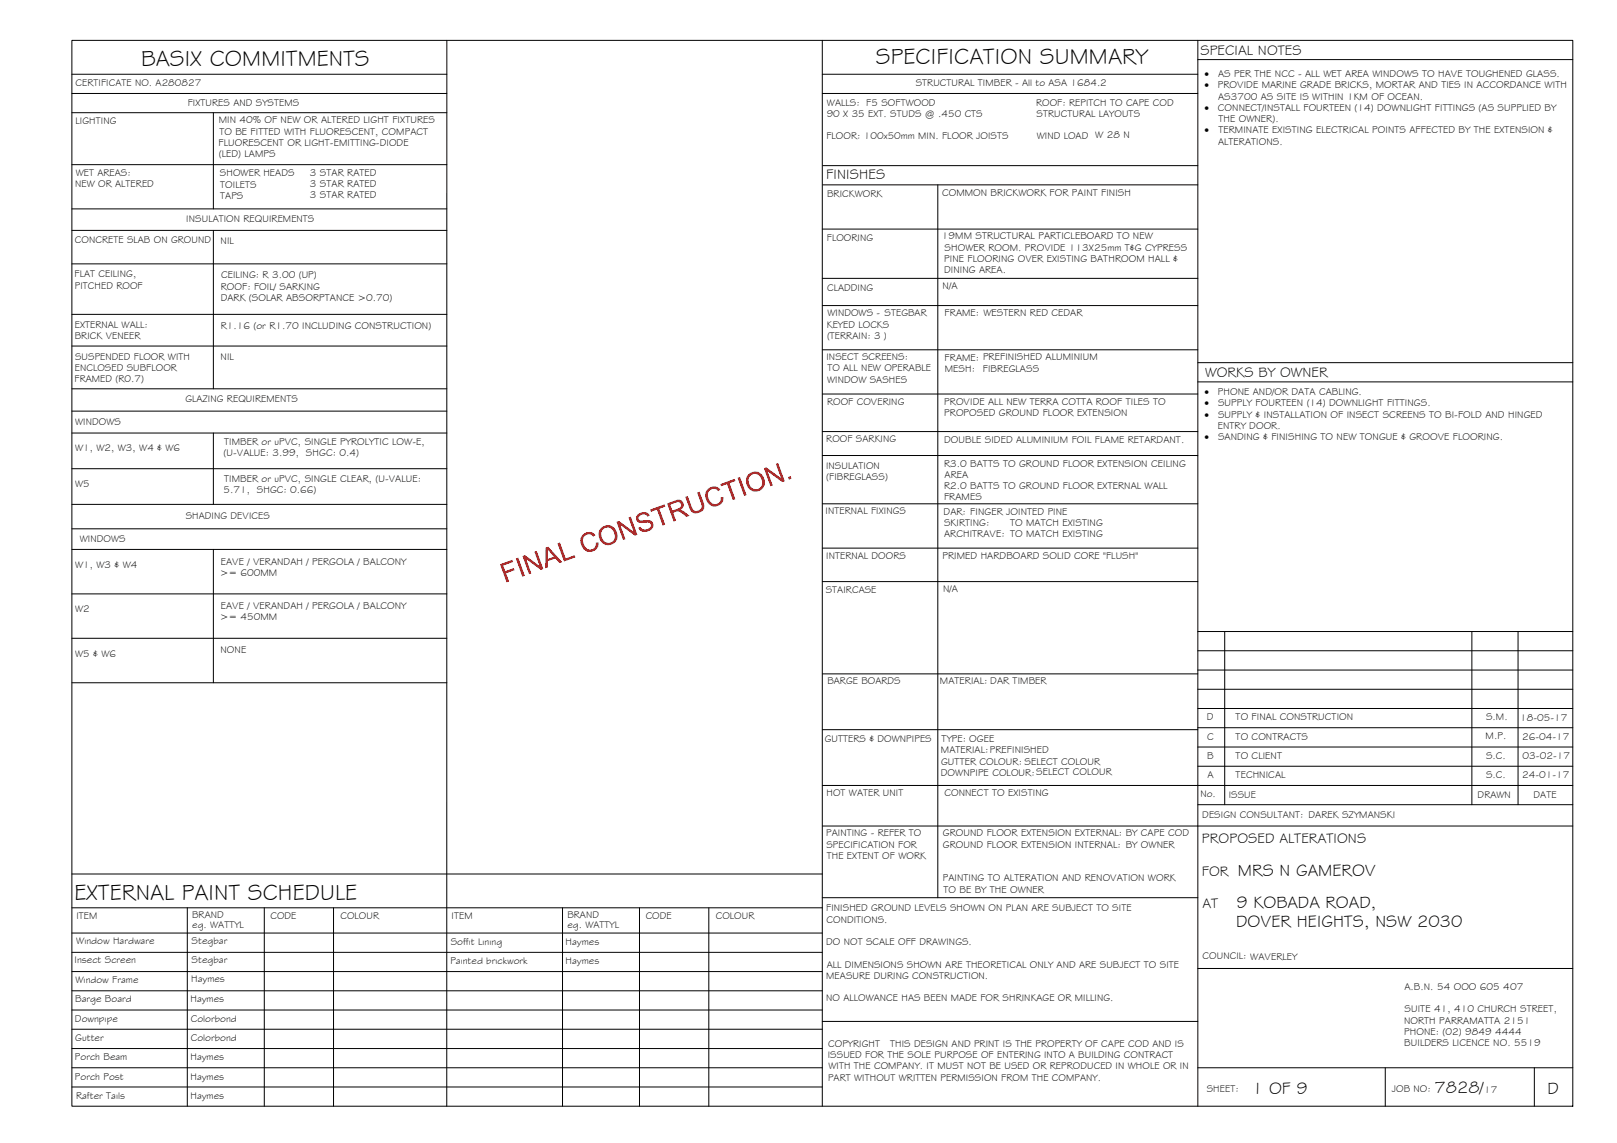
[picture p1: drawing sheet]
<svg xmlns="http://www.w3.org/2000/svg" width="420mm" height="297mm" viewBox="0 0 420 297" stroke-linecap="round" stroke-linejoin="round" font-family="sans-serif">
<defs><g id="words">
<g font-size="5.9">
<text x="36.7" y="17.2">BASIX COMMITMENTS</text>
<text x="227.6" y="16.8">SPECIFICATION SUMMARY</text>
<text x="19.4" y="233.8">EXTERNAL PAINT SCHEDULE</text>
</g>
<g font-size="4.5">
<text x="321.7" y="227.6">MRS N GAMEROV</text>
<text x="321.3" y="235.9">9 KOBADA ROAD,</text>
<text x="321.2" y="240.9">DOVER HEIGHTS, NSW 2030</text>
<text x="325.3" y="284.2">1 OF 9</text>
<text x="372.7" y="284.1">7828/</text>
<text x="402.1" y="284.2">D</text>
</g>
<g font-size="3.7">
<text x="311.9" y="14.3">SPECIAL NOTES</text>
<text x="214.7" y="46.6">FINISHES</text>
<text x="313.1" y="98.1">WORKS BY OWNER</text>
<text x="312.3" y="219.2">PROPOSED ALTERATIONS</text>
<text x="312.3" y="227.5">FOR</text>
<text x="312.4" y="235.9">AT</text>
</g>
<g font-size="2.6">
<text x="19.6" y="22.5">CERTIFICATE NO. A280827</text>
<text x="237.9" y="22.4">STRUCTURAL TIMBER - All to ASA 1684.2</text>
<text x="313" y="20">·</text>
<text x="313" y="22.9">·</text>
<text x="316.4" y="22.9">PROVIDE MARINE GRADE BRICKS, MORTAR AND TIES IN ACCORDANCE WITH</text>
<text x="316.5" y="20">AS PER THE NCC - ALL WET AREA WINDOWS TO HAVE TOUGHENED GLASS.</text>
<text x="48.8" y="27.5">FIXTURES AND SYSTEMS</text>
<text x="214.9" y="27.4">WALLS: F5 SOFTWOOD</text>
<text x="269.2" y="27.4">ROOF: REPITCH TO CAPE COD</text>
<text x="313" y="28.8">·</text>
<text x="316.5" y="28.8">CONNECT/INSTALL FOURTEEN (14) DOWNLIGHT FITTINGS (AS SUPPLIED BY</text>
<text x="316.5" y="25.9">AS3700 AS SITE IS WITHIN 1KM OF OCEAN.</text>
<text x="19.6" y="32.2">LIGHTING</text>
<text x="56.8" y="32">MIN 40% OF NEW OR ALTERED LIGHT FIXTURES</text>
<text x="57" y="35">TO BE FITTED WITH FLUORESCENT, COMPACT</text>
<text x="214.8" y="30.4">90 X 35 EXT. STUDS @ .450 CTS</text>
<text x="269.4" y="30.4">STRUCTURAL LAYOUTS</text>
<text x="313" y="34.7">·</text>
<text x="316.6" y="31.7">THE OWNER).</text>
<text x="316.6" y="34.7">TERMINATE EXISTING ELECTRICAL POINTS AFFECTED BY THE EXTENSION &amp;</text>
<text x="56.8" y="37.9">FLUORESCENT OR LIGHT-EMITTING-DIODE</text>
<text x="56.9" y="40.8">(LED) LAMPS</text>
<text x="214.7" y="36.2">FLOOR: 100x50mm MIN. FLOOR JOISTS</text>
<text x="269.4" y="36.2">WIND LOAD W 28 N</text>
<text x="316.5" y="37.6">ALTERATIONS.</text>
<text x="19.7" y="45.8">WET AREAS:</text>
<text x="57.2" y="45.8">SHOWER HEADS</text>
<text x="80.5" y="45.6">3 STAR RATED</text>
<text x="19.5" y="48.7">NEW OR ALTERED</text>
<text x="57.2" y="48.7">TOILETS</text>
<text x="57.2" y="51.7">TAPS</text>
<text x="80.5" y="48.6">3 STAR RATED</text>
<text x="80.5" y="51.5">3 STAR RATED</text>
<text x="214.9" y="51.2">BRICKWORK</text>
<text x="244.8" y="51">COMMON BRICKWORK FOR PAINT FINISH</text>
<text x="48.4" y="57.8">INSULATION REQUIREMENTS</text>
<text x="19.5" y="63.2">CONCRETE SLAB ON GROUND</text>
<text x="57.3" y="63.4">NIL</text>
<text x="214.8" y="62.7">FLOORING</text>
<text x="244.8" y="62.2">19MM STRUCTURAL PARTICLEBOARD TO NEW</text>
<text x="245.4" y="65.1">SHOWER ROOM. PROVIDE 113X25mm T&amp;G CYPRESS</text>
<text x="245.3" y="71">DINING AREA.</text>
<text x="245.3" y="68.1">PINE FLOORING OVER EXISTING BATHROOM HALL &amp;</text>
<text x="19.4" y="72.1">FLAT CEILING,</text>
<text x="19.4" y="75">PITCHED ROOF</text>
<text x="57.3" y="75.2">ROOF: FOIL/ SARKING</text>
<text x="57.4" y="72.3">CEILING: R 3.00 (UP)</text>
<text x="214.9" y="75.5">CLADDING</text>
<text x="244.9" y="75.2">N/A</text>
<text x="57.3" y="78.2">DARK (SOLAR ABSORPTANCE &gt;0.70)</text>
<text x="215" y="82.2">WINDOWS - STEGBAR</text>
<text x="245.5" y="82.2">FRAME: WESTERN RED CEDAR</text>
<text x="19.4" y="85.2">EXTERNAL WALL:</text>
<text x="19.4" y="88.1">BRICK VENEER</text>
<text x="57.3" y="85.4">R1.16 (or R1.70 INCLUDING CONSTRUCTION)</text>
<text x="214.8" y="85.1">KEYED LOCKS</text>
<text x="214.9" y="88.1">(TERRAIN: 3 )</text>
<text x="19.5" y="93.5">SUSPENDED FLOOR WITH</text>
<text x="57.3" y="93.7">NIL</text>
<text x="214.7" y="93.6">INSECT SCREENS:</text>
<text x="245.5" y="93.7">FRAME: PREFINISHED ALUMINIUM</text>
<text x="19.4" y="99.3">FRAMED (R0.7)</text>
<text x="19.4" y="96.4">ENCLOSED SUBFLOOR</text>
<text x="214.9" y="99.5">WINDOW SASHES</text>
<text x="215" y="96.5">TO ALL NEW OPERABLE</text>
<text x="245.5" y="96.7">MESH:</text>
<text x="255.4" y="96.6">FIBREGLASS</text>
<text x="48.2" y="104.5">GLAZING REQUIREMENTS</text>
<text x="214.9" y="105.1">ROOF COVERING</text>
<text x="245.3" y="105.3">PROVIDE ALL NEW TERRA COTTA ROOF TILES TO</text>
<text x="313" y="102.7">·</text>
<text x="313" y="105.6">·</text>
<text x="316.4" y="102.7">PHONE AND/OR DATA CABLING.</text>
<text x="316.5" y="105.6">SUPPLY FOURTEEN (14) DOWNLIGHT FITTINGS.</text>
<text x="19.5" y="110.4">WINDOWS</text>
<text x="245.3" y="108.2">PROPOSED GROUND FLOOR EXTENSION</text>
<text x="313" y="108.6">·</text>
<text x="316.4" y="111.5">ENTRY DOOR.</text>
<text x="316.5" y="108.6">SUPPLY &amp; INSTALLATION OF INSECT SCREENS TO BI-FOLD AND HINGED</text>
<text x="19.5" y="117.3">W1, W2, W3, W4 &amp; W6</text>
<text x="58.1" y="118.5">(U-VALUE: 3.99, SHGC: 0.4)</text>
<text x="58.3" y="115.5">TIMBER or uPVC, SINGLE PYROLYTIC LOW-E,</text>
<text x="214.7" y="114.9">ROOF SARKING</text>
<text x="245.3" y="115">DOUBLE SIDED ALUMINIUM FOIL FLAME RETARDANT.</text>
<text x="313" y="114.4">·</text>
<text x="316.5" y="114.4">SANDING &amp; FINISHING TO NEW TONGUE &amp; GROOVE FLOORING.</text>
<text x="58.3" y="125.3">TIMBER or uPVC, SINGLE CLEAR, (U-VALUE:</text>
<text x="214.6" y="121.9">INSULATION</text>
<text x="214.7" y="124.9">(FIBREGLASS)</text>
<text x="245.3" y="121.2">R3.0 BATTS TO GROUND FLOOR EXTENSION CEILING</text>
<text x="245.4" y="124.2">AREA</text>
<text x="19.5" y="126.5">W5</text>
<text x="58" y="128.2">5.71, SHGC: 0.66)</text>
<text x="245.3" y="127.1">R2.0 BATTS TO GROUND FLOOR EXTERNAL WALL</text>
<text x="245.3" y="130">FRAMES</text>
<text x="48.3" y="135">SHADING DEVICES</text>
<text x="214.5" y="133.6">INTERNAL FIXINGS</text>
<text x="245.2" y="133.7">DAR: FINGER JOINTED PINE</text>
<text x="245.3" y="136.7">SKIRTING:</text>
<text x="262.5" y="136.7">TO MATCH EXISTING</text>
<text x="20.7" y="140.9">WINDOWS</text>
<text x="245.3" y="139.6">ARCHITRAVE: TO MATCH EXISTING</text>
<text x="19.5" y="147.5">W1, W3 &amp; W4</text>
<text x="57.2" y="149.7">&gt;= 600MM</text>
<text x="57.3" y="146.7">EAVE / VERANDAH / PERGOLA / BALCONY</text>
<text x="214.7" y="145.3">INTERNAL DOORS</text>
<text x="244.9" y="145.2">PRIMED HARDBOARD SOLID CORE &quot;FLUSH&quot;</text>
<text x="214.6" y="154.2">STAIRCASE</text>
<text x="245" y="153.7">N/A</text>
<text x="19.5" y="159.1">W2</text>
<text x="57.2" y="161.2">&gt;= 450MM</text>
<text x="57.3" y="158.3">EAVE / VERANDAH / PERGOLA / BALCONY</text>
<text x="19.5" y="170.6">W5 &amp; W6</text>
<text x="57.3" y="169.8">NONE</text>
<text x="215" y="177.8">BARGE BOARDS</text>
<text x="244.2" y="177.8">MATERIAL: DAR TIMBER</text>
<text x="313.6" y="187.2">D</text>
<text x="321.1" y="187.2">TO FINAL CONSTRUCTION</text>
<text x="386.1" y="187.1">S.M.</text>
<text x="395" y="187.3">18-05-17</text>
<text x="214.3" y="192.7">GUTTERS &amp; DOWNPIPES</text>
<text x="244.5" y="195.8">MATERIAL:PREFINISHED</text>
<text x="244.7" y="192.9">TYPE: OGEE</text>
<text x="313.7" y="197.2">B</text>
<text x="313.7" y="192.2">C</text>
<text x="321.1" y="197.2">TO CLIENT</text>
<text x="321.1" y="192.2">TO CONTRACTS</text>
<text x="386" y="192.1">M.P.</text>
<text x="386.1" y="197.2">S.C.</text>
<text x="395.5" y="192.3">26-04-17</text>
<text x="395.6" y="197.3">03-02-17</text>
<text x="244.5" y="201.7">DOWNPIPE COLOUR:SELECT COLOUR</text>
<text x="244.5" y="198.7">GUTTER COLOUR: SELECT COLOUR</text>
<text x="313.7" y="202.2">A</text>
<text x="321.1" y="202.2">TECHNICAL</text>
<text x="386.1" y="202.2">S.C.</text>
<text x="395.5" y="202.3">24-01-17</text>
<text x="214.8" y="206.8">HOT WATER UNIT</text>
<text x="245.4" y="207">CONNECT TO EXISTING</text>
<text x="311.9" y="207.1">No.</text>
<text x="319.3" y="207.3">ISSUE</text>
<text x="383.9" y="207.5">DRAWN</text>
<text x="398.5" y="207.4">DATE</text>
<text x="312.4" y="212.6">DESIGN CONSULTANT: DAREK SZYMANSKI</text>
<text x="214.7" y="217.3">PAINTING - REFER TO</text>
<text x="214.7" y="220.3">SPECIFICATION FOR</text>
<text x="245" y="217.3">GROUND FLOOR EXTENSION EXTERNAL: BY CAPE COD</text>
<text x="245" y="220.3">GROUND FLOOR EXTENSION INTERNAL: BY OWNER</text>
<text x="214.8" y="223.2">THE EXTENT OF WORK</text>
<text x="245" y="229">PAINTING TO ALTERATION AND RENOVATION WORK</text>
<text x="245.1" y="232">TO BE BY THE OWNER</text>
<text x="19.8" y="238.9">ITEM</text>
<text x="49.9" y="238.6">BRAND</text>
<text x="70.3" y="238.9">CODE</text>
<text x="88.5" y="238.8">COLOUR</text>
<text x="117.3" y="238.9">ITEM</text>
<text x="147.4" y="238.6">BRAND</text>
<text x="167.8" y="238.9">CODE</text>
<text x="186" y="238.8">COLOUR</text>
<text x="214.7" y="236.8">FINISHED GROUND LEVELS SHOWN ON PLAN ARE SUBJECT TO SITE</text>
<text x="214.8" y="239.7">CONDITIONS.</text>
<text x="19.8" y="245.4">Window Hardware</text>
<text x="49.8" y="245.3">Stegbar</text>
<text x="50" y="241.1">eg. WATTYL</text>
<text x="117.1" y="245.5">Soffit Lining</text>
<text x="147" y="245.6">Haymes</text>
<text x="147.5" y="241.1">eg. WATTYL</text>
<text x="214.7" y="245.6">DO NOT SCALE OFF DRAWINGS.</text>
<text x="19.4" y="250.3">Insect Screen</text>
<text x="49.8" y="250.3">Stegbar</text>
<text x="117" y="250.5">Painted brickwork</text>
<text x="147" y="250.6">Haymes</text>
<text x="214.8" y="251.5">ALL DIMENSIONS SHOWN ARE THEORETICAL ONLY AND ARE SUBJECT TO SITE</text>
<text x="312.5" y="249.3">COUNCIL: WAVERLEY</text>
<text x="19.6" y="255.3">Window Frame</text>
<text x="49.7" y="255.3">Haymes</text>
<text x="214.7" y="254.4">MEASURE DURING CONSTRUCTION.</text>
<text x="364.9" y="257.3">A.B.N. 54 OOO 605 407</text>
<text x="19.5" y="260.3">Barge Board</text>
<text x="49.5" y="260.4">Haymes</text>
<text x="214.7" y="260.3">NO ALLOWANCE HAS BEEN MADE FOR SHRINKAGE OR MILLING.</text>
<text x="364.9" y="263.1">SUITE 41, 410 CHURCH STREET,</text>
<text x="19.5" y="265.5">Downpipe</text>
<text x="49.6" y="265.5">Colorbond</text>
<text x="364.8" y="266">NORTH PARRAMATTA 2151</text>
<text x="364.9" y="269">PHONE: (02) 9849 4444</text>
<text x="19.5" y="275.6">Porch Beam</text>
<text x="19.6" y="270.5">Gutter</text>
<text x="49.5" y="275.6">Haymes</text>
<text x="49.6" y="270.5">Colorbond</text>
<text x="215.1" y="274.9">ISSUED FOR THE SOLE PURPOSE OF ENTERING INTO A BUILDING CONTRACT</text>
<text x="215.2" y="272">COPYRIGHT</text>
<text x="231.3" y="272">THIS DESIGN AND PRINT IS THE PROPERTY OF CAPE COD AND IS</text>
<text x="364.9" y="271.9">BUILDERS LICENCE NO. 5519</text>
<text x="19.5" y="280.6">Porch Post</text>
<text x="49.5" y="280.6">Haymes</text>
<text x="215.2" y="280.8">PART WITHOUT WRITTEN PERMISSION FROM THE COMPANY.</text>
<text x="215.3" y="277.9">WITH THE COMPANY. IT MUST NOT BE USED OR REPRODUCED IN WHOLE OR IN</text>
<text x="19.8" y="285.6">Rafter Tails</text>
<text x="49.5" y="285.6">Haymes</text>
<text x="313.6" y="283.8">SHEET:</text>
<text x="361.7" y="283.9">JOB NO:</text>
<text x="385.6" y="284.1">17</text>
</g>
</g></defs>
<!-- layer: BORDER -->
<g fill="none" stroke="#000" stroke-width=".26">
<path d="M18.7 10.5h390v277h-390zM116.1 10.5v277M213.7 19.3h97.5M213.7 10.5v277M311.2 15.5h97.5M311.2 10.5v277M213.7 24.3h97.5M213.7 59.5h97.5M213.8 48h97.4M213.8 43h97.4M243.7 48v185.3M213.7 72.3h97.5"/>
<path d="M213.7 79.4h97.5M213.7 90.9h97.5M311.2 94.2h97.5M311.2 99.2h97.5M213.7 112.2h97.5M213.7 102.4h97.5M213.7 118.4h97.5M213.7 130.9h97.5M213.7 142.4h97.5M213.7 151.1h97.5M213.7 175.1h97.5M311.2 179.1h97.5"/>
<path d="M311.2 174.1h97.5M311.2 169.1h97.5M311.2 164.1h97.5M318.2 164.1v45M382.4 164.1v45M394.4 164.1v45M213.7 189.6h97.5M311.2 199.1h97.5M311.2 194.1h97.5M311.2 189.1h97.5M311.2 184.1h97.5M213.7 204.1h195"/>
<path d="M213.7 214.7h195M311.2 209.1h97.5M18.7 227.1h195M18.7 235.9h195M48.7 235.9v51.6M68.7 235.9v51.6M86.7 235.9v51.6M146.2 235.9v51.6M166.2 235.9v51.6M184.2 235.9v51.6M213.7 233.3h97.5M18.7 242.5h195"/>
<path d="M18.7 247.5h195M18.7 252.5h195M18.7 257.5h195M311.2 251.7h97.5M18.7 277.5h195M18.7 262.5h195M18.7 267.5h195M18.7 272.5h195M213.7 265.4h97.5M311.2 277.5h97.5M359.9 277.5v10M398.7 277.5v10"/>
<path d="M18.7 282.5h195"/>
</g>
<!-- layer: BASIX -->
<g fill="none" stroke="#000" stroke-width=".26">
<path d="M18.7 19.3h97.4M18.7 24.3h97.4M18.7 29.3h97.4M55.4 29.3v25M18.7 42.8h97.4M18.7 54.3h97.4M18.7 59.9h97.4M55.4 59.9v41.1M18.7 68.6h97.4M18.7 81.7h97.4M18.7 89.9h97.4M18.7 106.8h97.4"/>
<path d="M18.7 112.5h97.4M18.7 101h97.4M55.4 112.5v18.6M18.7 121.8h97.4M18.7 137.4h97.4M18.7 131.1h97.4M18.7 142.8h97.4M18.7 154.3h97.4M55.4 142.8v34.6M18.7 165.9h97.4M18.7 177.4h97.4"/>
</g>
<!-- layer: Stamp - Final Construction -->
<g fill="#f00">
<path d="M129.9 146.6l3.2-1.1 .2 .5-2.5 1 .5 1.4 2.2-.8 .2 .6-2.2 .8 .8 2.1-.7 .2z"/>
<path d="M134 145.2l.6-.3 1.8 4.7-.7 .3z"/>
<path d="M135.8 144.5l.6-.2 3.8 2.8-1.3-3.7 .6-.2 1.7 4.7-.7 .2-3.8-2.8 1.4 3.7-.6 .2z"/>
<path d="M144.9 141.2l.6-.2 1.5 4.1 2.3-.8 .2 .5-2.9 1.1z"/>
<path d="M151.4 139l.9-.6 .8-.2 .8 .2 .6 .4 .2 .3-.5 .4-1-.7-1.1 .3-.5 .6-.1 .9 .6 1.6 .6 .5 .5 .1 1.2-.3 .4-.7v-.8h.7l-.2 1.1-.5 .8-.9 .4-.8 .1-.8-.2-.7-.6-.5-.9-.3-1.1 .2-1z"/>
<path d="M160.2 135.6l.6-.2 3.8 2.8-1.3-3.7 .6-.2 1.7 4.7-.6 .2-3.8-2.8 1.3 3.7-.6 .2z"/>
<path d="M165.6 133.8l.8-.5 1.2-.2 .7 .2 .5 .7-.6 .3-.4-.5-.6-.1-.7 .2-.5 .5a.83 .83 0 0 0 .3 .9 .83 .83 0 0 0 1-.1l1.3-.1 .8 .4 .4 1-.6 1.1-1.6 .6h-.7l-.7-.5-.3-.5 .5-.3 .5 .6 1 .1 1-.5 .2-.7-.4-.6-2.2 .1-.8-.2-.4-.8z"/>
<path d="M168.9 132.4l3.8-1.3 .2 .5-1.6 .6 1.5 4.1-.6 .3-1.5-4.2-1.6 .6z"/>
<path d="M178.1 129.1l.6-.2 1.4 3.6 .6 .3 .6-.1 .7-.3 .3-.6-.2-1-.9-2.8 .6-.2 1.2 3.5v.6l-.4 .7-1.4 .8h-.8l-.5-.2-.6-.7z"/>
<path d="M183.8 127.2l.8-.5 .9-.3 .9 .2 .7 .5 .1 .2-.6 .3-.9-.6-1 .2-.6 .6-.2 .9 .6 1.7 .5 .4 .7 .2 1.1-.3 .4-.7 .1-.8h.6v.8l-.5 1-.8 .4-1.1 .2-.7-.2-.7-.5-.5-.9-.3-1v-.9z"/>
<path d="M187.2 125.8l3.7-1.3 .2 .5-1.5 .6 1.5 4.1-.7 .2-1.5-4.1-1.5 .6z"/>
<path d="M191.7 124.2l.6-.3 1.7 4.7-.6 .3z"/>
<path d="M198.5 121.7l.6-.2 3.8 2.8-1.3-3.7 .6-.3 1.7 4.7-.7 .3-3.8-2.8 1.4 3.7-.6 .2z"/>
<path d="M204.8 124l.6-.3 .3 .7-.7 .2z"/>
<path d="M141.8 142.3l.7-.2 3.6 4-.7 .2-1.1-1.2-1.9 .7v1.6l-.7 .3zM142.3 142.7v2.6l1.6-.6z"/>
<path d="M156.1 137.3l.8-.5 .9-.3 1 .2 .7 .4 .6 .8 .3 1.2v.8l-.5 .9-.9 .7-.8 .2-1-.2-.7-.4-.6-.9-.3-1v-.9zM156.6 137.6l-.4 1.2 .2 1 .5 .7 1 .6h.5l.8-.4 .4-.6 .2-.8-.7-1.6-1-.6-.8 .1z"/>
<path d="M173.3 130.8l2.7-.9 .9 .1 .6 .6 .2 .6-.3 .7-.7 .6 .8 .3 1.7 1.2-.8 .3-2.2-1.4-1.3 .3 .8 2.1-.6 .2zM174.1 131.1l.6 1.6 1.7-.6 .6-.7-.2-.6-.5-.3z"/>
<path d="M194.5 123.3l1.5-.7 1.2 .2 .6 .4 .6 .9 .3 1-.1 1.2-.5 .7-.9 .6-1 .2-.9-.3-.7-.5-.6-1-.2-.9 .2-1.1zM195 123.6l-.4 .7-.1 .6 .6 1.6 1.1 .7 .7-.1 .6-.4 .4-.5 .2-.9-.6-1.5-.5-.4-.7-.3-.7 .1z"/>
</g>
<use href="#words"/>
</svg>
